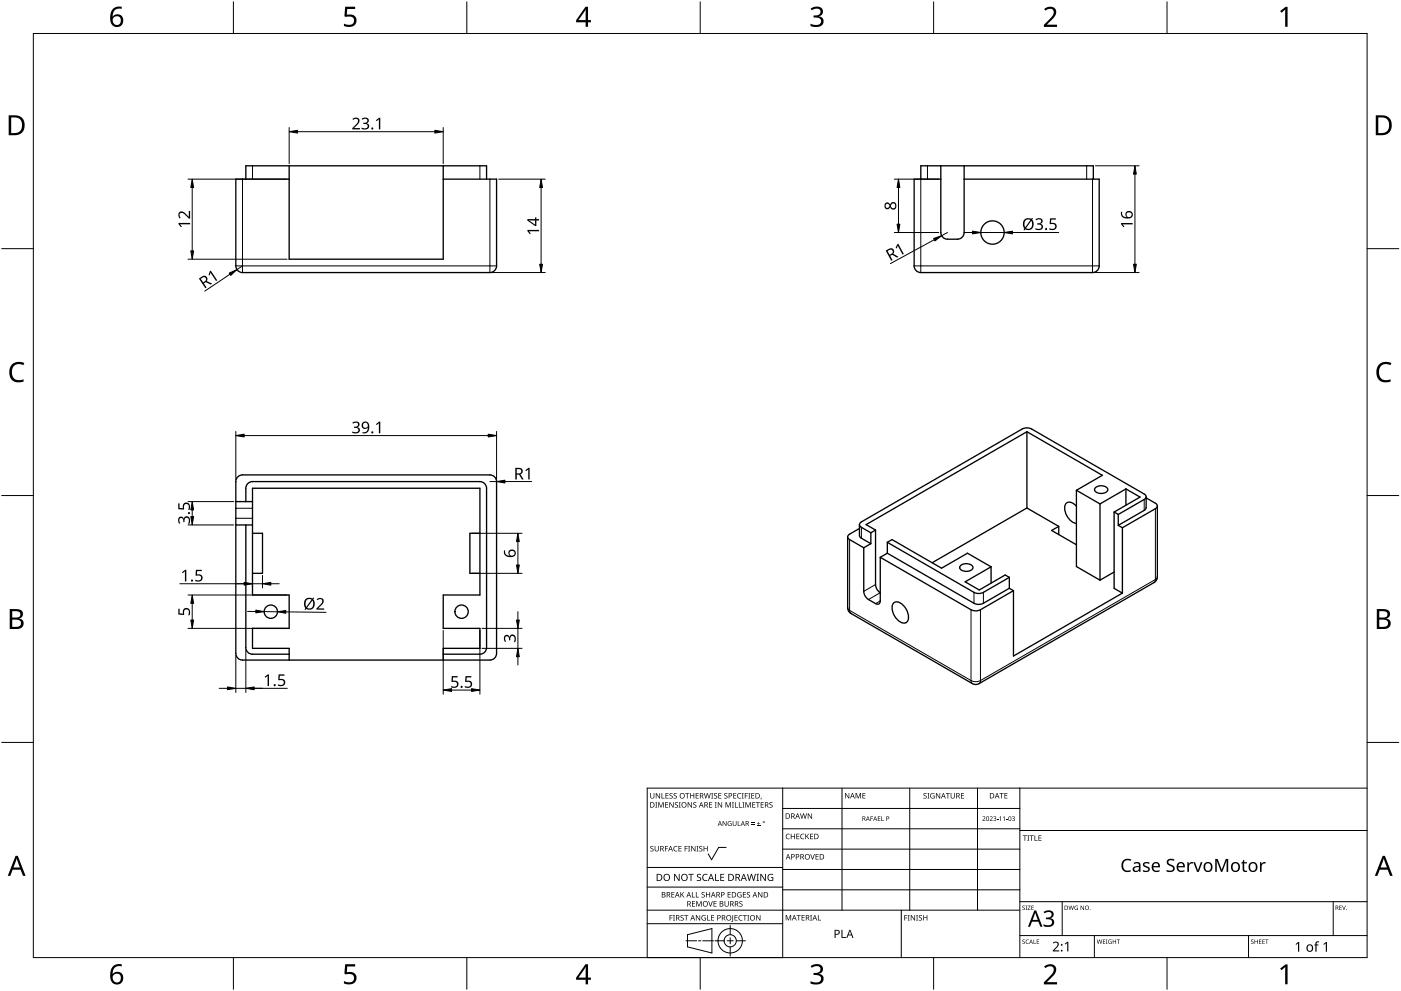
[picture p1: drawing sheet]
<svg xmlns="http://www.w3.org/2000/svg" width="420mm" height="297mm" viewBox="0 0 420 297" stroke-linecap="round" stroke-linejoin="round" font-family="sans-serif">
<g fill="none" stroke="#000" stroke-width=".4">
<path d="M73.7 53.7v-4h72.2v4M86.7 53.7h-16v26a2 2 0 0 0 2 2h74.2a2 2 0 0 0 2-2v-26h-16M86.7 49.7v28h46.2v-28M276.1 53.7v-4h51.8v4M282.1 49.7v20a2 2 0 0 0 2 2h3a2 2 0 0 0 2-2v-20M282.1 53.7h-8v26a2 2 0 0 0 2 2h51.5a2 2 0 0 0 2-2v-26h-40.5M308 129.4l-48.3 27.8 2.9 1.7M308 129.4l22.6 13.1-7.8 4.5M308 129.4v22.9M70.7 150.3h5M70.7 157.3h5M71.3 142.9l1.4-.6h74.2a2 2 0 0 1 2 2v51.5a2 2 0 0 1-2 2h-74.2a2 2 0 0 1-2-2v-51.5z"/>
<path d="M73.7 150.3v-4a2 2 0 0 1 2-2h68.2a2 2 0 0 1 2 2v47.8a2 2 0 0 1-2 2h-11M73.7 157.3v36.8a2 2 0 0 0 2 2h11M75.7 159.8h3v12h-3M143.9 159.8h-3v12h3M257.7 158.4l-2.9 1.7a.86 .86 0 0 0-.6 .8 .86 .86 0 0 0 .6 .8l4.2 2.5M257.7 157.2l.2 3.8 3.3 2M261.2 159.7v3.3M262.6 158.9v16.3a3.1 3.1 0 0 0 1.4 2.5M262.6 158.9l-1.4 .8M308 152.3l-28.5 16.4M308 152.3l9.5 5.5M317.5 157.8l-2.1 1.2 7.4 4.3"/>
<path d="M317.5 157.8v2.4M322.8 151.7l-.5-.5a1.67 1.67 0 0 0-2.1-.6 1.67 1.67 0 0 0-.9 2 4.9 4.9 0 0 0 3.5 4.3M322.8 147l7.1 4M322.8 147v22.8l7.1 4.1M328.6 146.1a2.43 2.43 0 0 1 3.6 .7 2.31 2.31 0 0 1-4 0zM329.9 151v22.9M334.1 153.5l1.3 .7M334.1 153.5v22.8l2.5 1.5M335.4 154.2l7.7-4.5a.86 .86 0 0 0 .6-.8 .86 .86 0 0 0-.6-.8l-33.7-19.5a3.1 3.1 0 0 0-2.8 0l-48.3 27.8a.86 .86 0 0 0-.6 .8 .86 .86 0 0 0 .6 .9l2.9 1.6M335.4 157.5l1.2 .7M335.4 154.2v3.3M336.6 158.2v19.6"/>
<path d="M337.7 146.6v4.8M337.7 146.6l-7.8 4.4M337.7 146.6l4.2 2.4-7.8 4.5M343.7 148.9v3.3l-.3 .6-8 4.7M343.7 149.2l2.8 1.6a.86 .86 0 0 1 .6 .9 .86 .86 0 0 1-.6 .8l-9.9 5.7M347.1 151.7v21.2l-.2 .8-.5 .7-52.8 30.5-.8 .3-1.2-.3-36.4-21-.6-.6-.4-1.2v-21.2M259 164.2v13a3.1 3.1 0 0 0 1.5 2.5l2.1 1.2a.86 .86 0 0 0 1 .1 .86 .86 0 0 0 .4-.9v-13.1M261.2 163l-2.2 1.2M264 167l27.2 15.8a3.1 3.1 0 0 0 2.8 0l9.9-5.8M266.1 165.8l26 15a3.1 3.1 0 0 0 2.8 0l7.8-4.5M266.1 162.6l26 15a3.1 3.1 0 0 0 2.8 0l7.8-4.5M266.1 162.6l1.4-.9 14.9 8.6 7.8-4.5 7 4.1"/>
<path d="M266.1 165.8l-2.1 1.2M266.1 162.6v3.2M288.2 169.4a2.43 2.43 0 0 1 3.6 .7 2.31 2.31 0 0 1-4 0zM297.2 169.9l-7.8 4.5 4.3 2.4 7.8-4.5 1.2 .8M297.2 169.9v4.9M302.7 176.3l1.2 .7M302.7 173.1v3.2M303.9 177v19.6l32.7-18.8M334.1 171.5l-4.2 2.4M86.7 197.8v-3.5h-11v-6h11v-10h-11v-32h68.2v32h-11v10h11v6h-11v3.5M267.9 180.9a1.95 1.95 0 0 1 2.9 .4 4.4 4.4 0 0 1 1.3 5 1.95 1.95 0 0 1-2.9-.5 4.4 4.4 0 0 1-1.3-4.9z"/>
<circle cx="297.6" cy="69.7" r="3.5"/>
<circle cx="81.2" cy="183.3" r="2"/>
<circle cx="138.4" cy="183.3" r="2"/>
</g>
<g fill="none" stroke="#000" stroke-width=".3">
<path d="M72.7 53.7v28M75.7 49.7v4M143.9 49.7v4M146.9 53.7v28M276.1 53.7v28M278.1 49.7v4M325.9 49.7v4M327.6 53.7v28M70.7 79.7h78.2M274.1 79.7h55.5M70.7 155.3h5M70.7 152.3h5"/>
<path d="M258.3 158.1v3.2M343.1 149.7v3.3M346.5 152.5v21.2M254.8 161.7v21.3M262.6 175.2l-3.6 2M264 177.7l-3.5 2M292.1 177.6v3.2M294.9 177.6v3.2M346.5 173.7l-.4 .9M346.5 173.7l-52.5 30.3M347.1 172.9l-.6 .8M254.2 182.1l.6 .9"/>
<path d="M254.8 183l.4 .9M254.8 183l36.4 21M264 180.1l-1.4 .8M291.2 182.8v21.2M294 182.8v21.2M291.2 204a3.1 3.1 0 0 0 2.8 0M291.2 204l.4 .9M294 204l-.4 .9"/>
</g>
<path d="M10 10h400v277h-400z" fill="none" stroke="#000" stroke-width=".3"/>
<g fill="none" stroke="#000" stroke-width=".3">
<path d="M70 .5v9.5M140 .5v9.5M210 .5v9.5M280 .5v9.5M350 .5v9.5M.5 74.5h9.5M410 74.5h9.5M.5 148.5h9.5M410 148.5h9.5M.5 222.5h9.5M410 222.5h9.5M70 287v9.5"/>
<path d="M140 287v9.5M210 287v9.5M280 287v9.5M350 287v9.5"/>
</g>
<g fill="#000">
<path d="M103.5 2h3v.7h-2.4l-.1 1.7a1.98 1.98 0 0 1 2.4 .4 1.98 1.98 0 0 1 .2 2.5 2.88 2.88 0 0 1-3.5 .5v-.7a1.93 1.93 0 0 0 3-.6 1.37 1.37 0 0 0-.5-1.4 1.37 1.37 0 0 0-1.4-.1l-.5 .1-.4-.3zM243.1 2.6a2.32 2.32 0 0 1 3.7 .5 1.47 1.47 0 0 1-1.2 1.8 1.59 1.59 0 0 1 1.4 1.8 1.59 1.59 0 0 1-1.8 1.4l-2.1-.3v-.7a2.12 2.12 0 0 0 3.1-.5 1.21 1.21 0 0 0-1.6-1.3h-.6v-.7a1.53 1.53 0 0 0 2.1-1.1 1.49 1.49 0 0 0-2.6-.4zM313.1 2.7a2.03 2.03 0 0 1 2.1-.8 2.03 2.03 0 0 1 1.6 1.7 3.9 3.9 0 0 1-1.6 2.5l-1.2 1.3h3v.7h-3.9v-.6l1.5-1.6a2.56 2.56 0 0 0 1.3-2.9 1.62 1.62 0 0 0-2.4 .2zM383.9 3.3l1.6-1.2h.6v5.9h-.7l.1-5.2-1.2 1zM3.5 109.3a3.3 3.3 0 0 1 3.8-.5l-.3 .7a2.26 2.26 0 0 0-2.6 0 2.26 2.26 0 0 0-.8 2.6 2.12 2.12 0 0 0 3.1 1.7l.4-.1v.7a2.98 2.98 0 0 1-3.4-.4 2.98 2.98 0 0 1-.8-3.3zM413.5 109.3a3.3 3.3 0 0 1 3.8-.5l-.3 .7a2.26 2.26 0 0 0-2.7 0 2.26 2.26 0 0 0-.7 2.6 2.12 2.12 0 0 0 3.1 1.7l.4-.1v.7a2.98 2.98 0 0 1-3.4-.4 2.98 2.98 0 0 1-.8-3.3zM103.5 289h3v.7h-2.4l-.1 1.7a1.98 1.98 0 0 1 2.4 .4 1.98 1.98 0 0 1 .2 2.5 2.88 2.88 0 0 1-3.5 .4v-.6a1.93 1.93 0 0 0 3-.7 1.37 1.37 0 0 0-.5-1.3 1.37 1.37 0 0 0-1.4-.1l-.5 .1-.4-.3zM243.1 289.6a2.32 2.32 0 0 1 3.7 .5 1.47 1.47 0 0 1-1.2 1.8 1.59 1.59 0 0 1 1.4 1.8 1.59 1.59 0 0 1-1.8 1.4l-2.1-.3v-.7a2.12 2.12 0 0 0 3.1-.5 1.21 1.21 0 0 0-1.6-1.4h-.6v-.6a1.53 1.53 0 0 0 2.1-1.1 1.49 1.49 0 0 0-2.6-.4zM313.1 289.7a2.03 2.03 0 0 1 2.1-.8 2.03 2.03 0 0 1 1.6 1.7 3.9 3.9 0 0 1-1.6 2.5l-1.2 1.3h3v.7h-3.9v-.7l1.5-1.5a2.56 2.56 0 0 0 1.3-2.9 1.62 1.62 0 0 0-2.4 .2zM383.9 290.3l1.6-1.2h.6v5.9h-.7l.1-5.2-1.2 1z"/>
<path d="M33.9 2.6a2.88 2.88 0 0 1 2.6-.6v.7a2.02 2.02 0 0 0-2.7 2.3 1.83 1.83 0 0 1 2.6-.3 1.83 1.83 0 0 1 .3 2.6 2.07 2.07 0 0 1-2.6 .6 2.07 2.07 0 0 1-1.1-2.4 4 4 0 0 1 .9-2.9zM33.7 6.2a1.3 1.3 0 0 0 2.6 0 1.3 1.3 0 0 0-2.6 0z"/>
<path d="M175.6 2h.8v4h.8v.7h-.8v1.3h-.8v-1.3h-2.8v-.6zM175.6 2.8l-2.1 3.2h2.1z"/>
<path d="M2.6 34.6h1.8a2.99 2.99 0 0 1 3 3 2.99 2.99 0 0 1-3.1 2.9h-1.7zM3.4 35.2v4.7h.8a2.35 2.35 0 0 0 2.4-2.1 2.35 2.35 0 0 0-2-2.6z"/>
<path d="M412.6 34.6h1.8a2.99 2.99 0 0 1 3 3 2.99 2.99 0 0 1-3.1 2.9h-1.7zM413.3 35.2v4.7h.9a2.35 2.35 0 0 0 2.4-2.1 2.35 2.35 0 0 0-2-2.6z"/>
<path d="M2.9 182.6h1.7a1.68 1.68 0 0 1 2.3 1.7 1.37 1.37 0 0 1-1.2 1.1 1.61 1.61 0 0 1 1.4 2 1.61 1.61 0 0 1-2.1 1.1h-2.1zM3.7 185.7v2.2h1.2a1.13 1.13 0 0 0 1.4-1.1 1.13 1.13 0 0 0-1.5-1.1zM3.7 183.2v1.9h1.1a1.02 1.02 0 0 0 1.3-1 1.02 1.02 0 0 0-1.4-.9z"/>
<path d="M412.9 182.6h1.7a1.68 1.68 0 0 1 2.3 1.7 1.37 1.37 0 0 1-1.2 1.1 1.61 1.61 0 0 1 1.3 2 1.61 1.61 0 0 1-2 1.1h-2.1zM413.7 185.7v2.2h1.2a1.13 1.13 0 0 0 1.4-1.1 1.13 1.13 0 0 0-1.5-1.1zM413.7 183.2v1.9h1.1a1.02 1.02 0 0 0 1.3-1 1.02 1.02 0 0 0-1.5-.9z"/>
<path d="M4.7 256.5h.6l2.4 6h-.8l-.7-1.8h-2.4l-.7 1.8h-.8zM5 257.3l-.9 2.7h1.8z"/>
<path d="M414.7 256.5h.6l2.4 6h-.8l-.7-1.8h-2.4l-.7 1.8h-.8zM415 257.3l-1 2.7h1.9z"/>
<path d="M33.9 289.6a2.88 2.88 0 0 1 2.6-.6v.7a2.02 2.02 0 0 0-2.7 2.3 1.83 1.83 0 0 1 2.6-.3 1.83 1.83 0 0 1 .3 2.6 2.07 2.07 0 0 1-2.6 .6 2.07 2.07 0 0 1-1.1-2.4 4 4 0 0 1 .9-2.9zM33.7 293.2a1.3 1.3 0 0 0 2.6 0 1.3 1.3 0 0 0-2.6 0z"/>
<path d="M175.6 289h.8v4h.8v.7h-.8v1.3h-.8v-1.3h-2.8v-.6zM175.6 289.8l-2.1 3.2h2.1z"/>
</g>
<g fill="none" stroke="#000" stroke-width=".3">
<path d="M234.7 236.2v50.8h-40.6v-50.8h215.9M252.5 236.2v36.6M272.8 236.2v36.6M293.2 236.2v36.6M305.9 236.2v50.8M217.8 254h-2.3l-2.1 3.7-1-1.8M234.7 242.3h71.2M234.7 248.4h71.2M234.7 254.5h71.2M305.9 248.9h104.1M194.1 276.9h40.6M194.1 272.8h111.8"/>
<path d="M194.1 265.9h40.6M194.1 260h40.6M219 277.4v2.8M234.7 260.6h71.2M234.7 266.7h71.2M270.3 272.8v14.2M305.9 270.3h104.1M318.6 270.3v10.1M399.8 270.3v10.1M205.7 282h3.2M206.2 280.2l7.3-1.9v7.3l-7.3-1.8zM209.5 282h.7"/>
<path d="M210.8 282h3.2M214.4 282h2.8M218.1 282h1.8M219 281.1v1.8M219 283.8v2.8M220.8 282h2.8M305.9 280.4h104.1M328.2 280.4v6.6M374.4 280.4v6.6"/>
<circle cx="219" cy="282" r="1.83"/>
<circle cx="219" cy="282" r="3.7"/>
</g>
<g fill="#000">
<path d="M195 237.7h.2v1.1a.42 .42 0 0 0 .4 .4 .42 .42 0 0 0 .4-.4v-1.1h.2v1.1a.62 .62 0 0 1-.6 .6 .62 .62 0 0 1-.6-.6zM196.7 237.7h.2l.9 1.4v-1.4h.2v1.6h-.3l-.8-1.3v1.3h-.2zM198.4 237.7h.2v1.5h.7v.1h-.9zM199.6 237.7h.9v.2h-.7v.5h.6v.2h-.6v.6h.7v.1h-.9zM200.8 237.9l.6-.2 .3 .1v.2a.38 .38 0 0 0-.5-.2 .38 .38 0 0 0-.2 .5 .38 .38 0 0 0 .5 .2 .53 .53 0 0 1 .1 .8 .53 .53 0 0 1-.8 0v-.2a.41 .41 0 0 0 .6 .1 .41 .41 0 0 0 .1-.5 .41 .41 0 0 0-.5-.2zM202.1 237.9l.5-.2 .4 .1-.1 .2a.38 .38 0 0 0-.5-.2 .38 .38 0 0 0-.2 .5 .38 .38 0 0 0 .5 .2 .53 .53 0 0 1 .2 .8 .53 .53 0 0 1-.8 0v-.2a.41 .41 0 0 0 .5 .1 .41 .41 0 0 0 .2-.5 .41 .41 0 0 0-.6-.2zM205.5 237.7h1.2v.2h-.5v1.4h-.2v-1.4h-.5zM207 237.7h.2v.7h.8v-.7h.2v1.6h-.2v-.7h-.8v.7h-.2zM208.6 237.7h.9v.2h-.7v.5h.7v.2h-.7v.6h.7v.1h-.9zM211.1 237.7h.2l.4 1.4 .3-1.4h.2l.4 1.4 .4-1.4h.2l-.5 1.6h-.2l-.4-1.3-.3 1.3h-.3zM213.3 237.7h.6l-.2 .2v1.3l.2 .1h-.6l.2-.1v-1.3zM214.2 237.9l.5-.2 .4 .1-.1 .2a.38 .38 0 0 0-.5-.2 .38 .38 0 0 0-.2 .5 .38 .38 0 0 0 .5 .2 .53 .53 0 0 1 .2 .8 .53 .53 0 0 1-.8 0v-.2a.41 .41 0 0 0 .5 .1 .41 .41 0 0 0 .2-.5 .41 .41 0 0 0-.6-.2z"/>
<path d="M215.4 237.7h.9v.2h-.7v.5h.7v.2h-.7v.6h.7v.1h-.9zM217.3 237.9l.5-.2 .4 .1-.1 .2a.38 .38 0 0 0-.5-.2 .38 .38 0 0 0-.2 .5 .38 .38 0 0 0 .5 .2 .53 .53 0 0 1 .2 .8 .53 .53 0 0 1-.8 0v-.2a.41 .41 0 0 0 .5 .1 .41 .41 0 0 0 .2-.5 .41 .41 0 0 0-.6-.2zM219.9 237.7h.9v.2h-.7v.5h.7v.2h-.7v.6h.7v.1h-.9zM221.3 237.9l.6-.2 .4 .1-.1 .2a.65 .65 0 0 0-.9 .6 .65 .65 0 0 0 .9 .5 .77 .77 0 0 1-1.1-.1 .77 .77 0 0 1 .2-1.1zM222.5 237.7h.5l-.1 .2v1.3l.1 .1h-.5l.2-.1v-1.3zM223.4 237.7h.9v.2h-.7v.6h.6v.2h-.6v.6h-.2zM224.4 237.7h.6l-.2 .2v1.3l.2 .1h-.6l.2-.1v-1.3zM225.3 237.7h.9v.2h-.7v.5h.7v.2h-.7v.6h.7v.1h-.9zM228.2 239.1h.2l-.3 .5zM253.4 237.7h.3l.8 1.3v-1.3h.2v1.6h-.2l-.9-1.3v1.3h-.2zM256.6 237.7h.3l.5 1.3 .5-1.3h.3v1.6h-.2v-1.4l-.7 1.4-.5-1.4v1.4h-.2zM258.6 237.7h1v.2h-.7v.5h.6v.2h-.6v.5h.7v.2h-1z"/>
<path d="M277 237.9l.6-.2 .3 .1-.1 .2a.38 .38 0 0 0-.5-.2 .38 .38 0 0 0-.1 .5 .38 .38 0 0 0 .5 .2 .53 .53 0 0 1 .1 .8 .53 .53 0 0 1-.8 0v-.2a.41 .41 0 0 0 .6 .1 .41 .41 0 0 0 .1-.5 .41 .41 0 0 0-.5-.2zM278.1 237.7h.6l-.2 .2v1.3l.2 .1h-.6l.2-.1v-1.3zM279.2 237.9l.7-.2 .4 .1-.1 .2a.67 .67 0 0 0-1 .5 .67 .67 0 0 0 .9 .6v-.4h-.4v-.2h.6v.8a.88 .88 0 0 1-1.2-.2 .88 .88 0 0 1 .1-1.2zM280.7 237.7h.2l.9 1.4v-1.4h.2v1.6h-.3l-.8-1.3v1.3h-.2zM283.7 237.7h1.2v.2h-.5v1.4h-.2v-1.4h-.5zM285.1 237.7h.2v1.1a.42 .42 0 0 0 .4 .4 .42 .42 0 0 0 .4-.4v-1.1h.2v1.1a.62 .62 0 0 1-.6 .6 .62 .62 0 0 1-.6-.6zM288.2 237.7h.9v.2h-.7v.5h.7v.2h-.7v.6h.7v.1h-.9zM299.8 237.7h1.2v.2h-.5v1.4h-.2v-1.4h-.5zM301.2 237.7h.9v.2h-.7v.5h.7v.2h-.7v.5h.7v.2h-.9zM195.1 253.7l.6-.2 .3 .1-.1 .2a.38 .38 0 0 0-.5-.1 .38 .38 0 0 0-.1 .5 .38 .38 0 0 0 .4 .2 .53 .53 0 0 1 .2 .7 .53 .53 0 0 1-.8 .1v-.2a.41 .41 0 0 0 .6 .1 .41 .41 0 0 0 .1-.6 .41 .41 0 0 0-.6-.2zM196.5 240.4h.6l-.2 .2v1.3l.2 .2h-.6l.2-.2v-1.3zM196.3 253.6h.2v1a.42 .42 0 0 0 .5 .4 .42 .42 0 0 0 .4-.4v-1h.2v1a.62 .62 0 0 1-.6 .6 .62 .62 0 0 1-.7-.6z"/>
<path d="M197.4 240.4h.3l.5 1.4 .5-1.4h.3v1.7h-.2v-1.5l-.7 1.5-.5-1.5v1.5h-.2zM199.4 253.6h.9v.1h-.7v.6h.7v.2h-.7v.7h-.2zM199.5 240.4h.9v.2h-.7v.5h.6v.2h-.6v.6h.7v.2h-.9zM200.7 240.4h.3l.8 1.4v-1.4h.2v1.7h-.2l-.9-1.4v1.4h-.2zM202.2 253.8l.5-.3 .5 .1-.1 .2a.65 .65 0 0 0-.9 .6 .65 .65 0 0 0 .9 .6 .77 .77 0 0 1-1.1-.1 .77 .77 0 0 1 .2-1.1zM202.5 240.6l.5-.2 .3 .1v.2a.38 .38 0 0 0-.5-.2 .38 .38 0 0 0-.2 .5 .38 .38 0 0 0 .5 .2 .53 .53 0 0 1 .1 .8 .53 .53 0 0 1-.8 0l.1-.1a.41 .41 0 0 0 .5 0 .41 .41 0 0 0 .1-.5 .41 .41 0 0 0-.5-.2zM203.6 240.4h.6l-.2 .2v1.3l.2 .2h-.6l.2-.2v-1.3zM203.5 253.6h.9v.1h-.7v.6h.6v.1h-.6v.6h.7v.2h-.9zM205.3 253.6h.9v.1h-.7v.6h.7v.2h-.7v.7h-.2zM206.4 253.6h.6l-.2 .1v1.3l.2 .2h-.6l.2-.2v-1.3zM206.2 240.4h.3l.8 1.4v-1.4h.2v1.7h-.2l-.9-1.4v1.4h-.2zM207.3 253.6h.2l.9 1.3v-1.3h.2v1.6h-.3l-.8-1.4v1.4h-.2z"/>
<path d="M208 240.6l.5-.2 .3 .1v.2a.38 .38 0 0 0-.5-.2 .38 .38 0 0 0-.2 .5 .38 .38 0 0 0 .5 .2 .53 .53 0 0 1 .2 .8 .53 .53 0 0 1-.9 0l.1-.1a.41 .41 0 0 0 .5 0 .41 .41 0 0 0 .1-.5 .41 .41 0 0 0-.5-.2zM208.9 253.6h.6l-.2 .1v1.3l.2 .2h-.6l.2-.2v-1.3zM209.8 253.7l.5-.2 .3 .1v.2a.38 .38 0 0 0-.5-.1 .38 .38 0 0 0-.2 .5 .38 .38 0 0 0 .5 .2 .53 .53 0 0 1 .2 .7 .53 .53 0 0 1-.9 .1l.1-.2a.41 .41 0 0 0 .5 .1 .41 .41 0 0 0 .1-.6 .41 .41 0 0 0-.5-.2zM211 253.6h.2v.7h.8v-.7h.2v1.6h-.2v-.8h-.8v.8h-.2zM212.7 240.4h.9v.2h-.7v.5h.6v.2h-.6v.6h.7v.2h-.9zM214.4 240.4h.6l-.2 .2v1.3l.2 .2h-.6l.2-.2v-1.3zM215.3 240.4h.2l.9 1.4v-1.4h.2v1.7h-.3l-.8-1.4v1.4h-.2zM216.7 246.1h.2l.8 1.2v-1.2h.2v1.5h-.2l-.8-1.2v1.2h-.2zM217.6 240.4h.3l.5 1.4 .5-1.4h.3v1.7h-.2v-1.5l-.7 1.5-.5-1.5v1.5h-.2zM218.4 246.3l.6-.2 .4 .1-.2 .1a.6 .6 0 0 0-.8 .5 .6 .6 0 0 0 .8 .6v-.4l-.3-.2h.5v.7a.8 .8 0 0 1-1-.2 .8 .8 0 0 1 0-1zM219.5 240.4h.6l-.2 .2v1.3l.2 .2h-.6l.2-.2v-1.3zM220.4 240.4h.2v1.5h.7v.2h-.9z"/>
<path d="M219.7 246.1h.2v.9a.38 .38 0 0 0 .4 .4 .38 .38 0 0 0 .4-.4v-.9h.2v.9a.56 .56 0 0 1-.6 .6 .56 .56 0 0 1-.6-.6zM221.3 246.1h.1v1.3h.7v.2h-.8zM221.6 240.4h.2v1.5h.7v.2h-.9zM222.7 240.4h.5l-.1 .2v1.3l.1 .2h-.5l.1-.2v-1.3zM223.6 240.4h.3l.5 1.4 .5-1.4h.3v1.7h-.2v-1.5l-.7 1.5-.6-1.5v1.5h-.1zM225.3 247l1 .1zM225.3 246.6l1 .1zM225.6 240.4h.9v.2h-.7v.5h.7v.2h-.7v.6h.7v.2h-.9zM227 247.4l1 .2zM226.7 240.4h1.2v.2h-.5v1.5h-.2v-1.5h-.5zM227.4 246.3l.2 .5h.4l-.4 .1v.4l-.2-.4h-.4l.4-.1zM228.1 240.4h.9v.2h-.7v.5h.7v.2h-.7v.6h.7v.2h-.9z"/>
<path d="M230.8 240.6l.6-.2 .3 .1-.1 .2a.38 .38 0 0 0-.5-.2 .38 .38 0 0 0-.1 .5 .38 .38 0 0 0 .4 .2 .53 .53 0 0 1 .2 .8 .53 .53 0 0 1-.8 0v-.1a.41 .41 0 0 0 .6 0 .41 .41 0 0 0 .1-.5 .41 .41 0 0 0-.6-.2zM235.8 250.1l.6-.2 .5 .1-.1 .2a.65 .65 0 0 0-1 .5 .65 .65 0 0 0 1 .6 .77 .77 0 0 1-1.1-.1 .77 .77 0 0 1 .1-1.1zM237.2 249.9h.2v.7h.8v-.7h.2v1.6h-.2v-.7h-.8v.7h-.2zM238.8 249.9h.9v.2h-.7v.5h.7v.2h-.7v.5h.7v.2h-.9zM240.2 250.1l.6-.2 .4 .1v.2a.65 .65 0 0 0-1 .5 .65 .65 0 0 0 1 .6 .77 .77 0 0 1-1.1-.1 .77 .77 0 0 1 .1-1.1zM240 243.8h.2l.3 1.4 .4-1.4h.2l.4 1.4 .3-1.4h.2l-.4 1.6h-.2l-.4-1.4-.4 1.4h-.2zM241.5 249.9h.2v.8l.7-.8h.3l-.7 .7 .7 .9h-.2l-.6-.7-.2 .7h-.2zM243 256h.2l.5 1.4 .4-1.4h.3l-.6 1.6h-.2zM242.3 243.8h.2l.9 1.3-.1-1.3h.2v1.6h-.2l-.9-1.3v1.3h-.1zM242.9 249.9h.9v.2h-.7v.5h.7v.2h-.7v.5h.7v.2h-.9zM244.6 256h.9v.2h-.7v.5h.6v.2h-.6v.5h.7v.2h-.9zM261.1 244.7h.7l-.6 .1v.5h.6l-.6 .2v.6h-.1z"/>
<path d="M263.3 244.7h.7l-.6 .1v.5h.6l-.6 .1v.5l.6 .2h-.7zM264.3 244.7h.2v1.2l.6 .2h-.8zM294.7 244.8a.49 .49 0 0 1 .8 .1 .49 .49 0 0 1-.4 .7l-.2 .3 .6 .2h-.9l.4-.5a.37 .37 0 0 0 .4-.6 .37 .37 0 0 0-.7-.1zM296.8 244.8a.49 .49 0 0 1 .8 .1 .49 .49 0 0 1-.3 .7l-.3 .3 .7 .2h-.9l.4-.5a.37 .37 0 0 0 .3-.6 .37 .37 0 0 0-.6-.1zM297.9 244.8a.42 .42 0 0 1 .7-.2 .42 .42 0 0 1-.1 .7 .44 .44 0 0 1 .2 .7 .44 .44 0 0 1-.7 0l-.1-.2a.35 .35 0 0 0 .5 .2 .35 .35 0 0 0 .1-.5l-.4-.2a.3 .3 0 0 0 .4-.1 .3 .3 0 0 0-.1-.4 .3 .3 0 0 0-.4 .1zM299 245.5l.4 .1zM299.7 245l.5-.3v1.4h-.2v-1.2zM300.8 245l.5-.3v1.4h-.2v-1.2zM301.8 245.5l.4 .1zM303.5 244.8a.42 .42 0 0 1 .7-.2 .42 .42 0 0 1-.1 .7 .44 .44 0 0 1 .2 .7 .44 .44 0 0 1-.7 0l-.1-.2a.35 .35 0 0 0 .5 .2 .35 .35 0 0 0 .1-.5l-.4-.2a.3 .3 0 0 0 .4-.1 .3 .3 0 0 0-.1-.4 .3 .3 0 0 0-.4 .1zM306.8 250.4h1.2v.2h-.5v1.4h-.2v-1.4h-.5zM308.1 250.4h.6l-.2 .2v1.3l.2 .1h-.6l.2-.1v-1.3z"/>
<path d="M308.8 250.4h1.2v.2h-.5v1.4h-.2v-1.4h-.5zM310.2 250.4h.3v1.4h.7v.2h-1zM311.4 250.4h.9v.2h-.7v.5h.7v.2h-.7v.5h.7v.2h-.9zM336.8 257.9a2.17 2.17 0 0 1 2.5-.3l-.2 .4a1.55 1.55 0 0 0-2 .3 1.55 1.55 0 0 0-.1 2 1.51 1.51 0 0 0 2.1 .5v.4a2.03 2.03 0 0 1-2.6-.6 2.03 2.03 0 0 1 .3-2.7zM356.1 258.4h.4l.1 .6 .5-.5 .7-.1-.1 .4-.6 .1-.4 .4-.1 2h-.5zM377.9 258.4h.4v.6l.6-.5 .7-.1-.1 .4-.6 .1-.4 .4-.1 2h-.5zM200.8 274.3h.9v.2h-.7v.5h.7v.2h-.7v.7h-.2zM201.4 267.4h.9v.2h-.7v.5h.6v.1h-.6v.6h.7v.2h-.9zM201.8 274.3h.6l-.2 .2v1.3l.2 .1h-.6l.2-.1v-1.3zM202.2 261.9h.3l1.1 1.8v-1.8h.2v2.1h-.3l-1.1-1.7v1.7h-.2zM204.1 274.4l.6-.1 .3 .1v.1a.38 .38 0 0 0-.5-.1 .38 .38 0 0 0-.2 .5 .38 .38 0 0 0 .5 .2 .53 .53 0 0 1 .1 .8 .53 .53 0 0 1-.8 0l.1-.2a.41 .41 0 0 0 .5 .1 .41 .41 0 0 0 .1-.6 .41 .41 0 0 0-.5-.1zM204.1 267.4h.2v.8l.7-.8h.2l-.6 .7 .7 .9h-.3l-.6-.8-.1 .8h-.2z"/>
<path d="M205.2 274.3h1.2v.2h-.5v1.4h-.2v-1.4h-.5zM206.4 261.9h1.6v.3h-.6v1.8h-.3v-1.8h-.7zM207.5 267.4h.2v1.4h.7v.2h-.9zM207.5 270.1h.9v.2h-.7v.5h.7v.2h-.7v.6h.7v.1h-.9zM208.7 267.4h.2v1.4h.7v.2h-.9zM208.8 270.1h.3l.5 1.3 .5-1.3h.3v1.6h-.2v-1.4l-.7 1.4-.5-1.4v1.4h-.2zM208.7 274.3h.2l.9 1.3v-1.3h.2v1.6h-.3l-.8-1.3v1.3h-.2zM209.1 262.1l.4-.2 .7 .1-.2 .2a.44 .44 0 0 0-.7 .2 .44 .44 0 0 0 .5 .5 .66 .66 0 0 1 .4 1 .66 .66 0 0 1-1 .1h-.2v-.3l.3 .1a.47 .47 0 0 0 .7-.3 .47 .47 0 0 0-.6-.5l-.4-.3zM210.6 274.5l.7-.2 .4 .1-.1 .1a.67 .67 0 0 0-1 .5 .67 .67 0 0 0 .9 .7v-.5h-.4v-.1h.6v.8a.88 .88 0 0 1-1.2-.2 .88 .88 0 0 1 .1-1.2zM210.5 267.5l.5-.1 .4 .1-.1 .1a.38 .38 0 0 0-.5-.1 .38 .38 0 0 0-.2 .5 .38 .38 0 0 0 .5 .2 .53 .53 0 0 1 .2 .8 .53 .53 0 0 1-.8 0v-.2a.41 .41 0 0 0 .5 .1 .41 .41 0 0 0 .1-.6 .41 .41 0 0 0-.5-.1zM210.9 262.2l.7-.3 .6 .1-.1 .3a.84 .84 0 0 0-1.2 .7 .84 .84 0 0 0 1.2 .8v.2a1.1 1.1 0 0 1-1.4-.4 1.1 1.1 0 0 1 .2-1.4zM212.1 274.3h.2v1.4h.7v.2h-.9z"/>
<path d="M212.4 270.1h.2l.5 1.4 .5-1.4h.2l-.6 1.6h-.2zM211.7 267.4h.2v.7h.9v-.7h.2v1.6h-.2v-.8h-.9v.8h-.2zM213.3 274.3h.9v.2h-.7v.5h.6v.2h-.6v.5h.7v.2h-.9zM214.5 261.9h.2v1.9h1v.2h-1.2zM214 270.1h.9v.2h-.7v.5h.7v.2h-.7v.6h.7v.1h-.9zM216 261.9h1.2v.3h-.9v.6h.8v.3h-.8v.7h.9v.2h-1.2zM217.3 270.1h.2v1.1a.42 .42 0 0 0 .4 .4 .42 .42 0 0 0 .4-.4v-1.1h.2v1.1a.62 .62 0 0 1-.6 .6 .62 .62 0 0 1-.6-.6zM218.2 267.4h.9v.2h-.7v.5h.7v.1h-.7v.6h.7v.2h-.9zM219.6 274.3h.3l-.1 1.7-.5 .3v-.2l.3-.1zM220.3 274.3h.9v.2h-.7v.5h.6v.2h-.6v.5h.7v.2h-.9zM221.3 267.6l.7-.2 .4 .1-.1 .1a.67 .67 0 0 0-1 .5 .67 .67 0 0 0 .9 .7v-.5h-.4v-.2h.6v.8a.88 .88 0 0 1-1.2-.1 .88 .88 0 0 1 .1-1.2zM221.7 274.5l.5-.2 .5 .1-.1 .1a.65 .65 0 0 0-.9 .6 .65 .65 0 0 0 .9 .6 .77 .77 0 0 1-1.1-.1 .77 .77 0 0 1 .2-1.1z"/>
<path d="M221.8 270.3l.5-.2 .4 .1-.1 .2a.38 .38 0 0 0-.5-.2 .38 .38 0 0 0-.2 .5 .38 .38 0 0 0 .5 .2 .53 .53 0 0 1 .2 .8 .53 .53 0 0 1-.8 0v-.2a.41 .41 0 0 0 .5 .1 .41 .41 0 0 0 .2-.5 .41 .41 0 0 0-.6-.2zM222.8 274.3h1.2v.2h-.5v1.4h-.2v-1.4h-.5zM222.8 267.4h.9v.2h-.7v.5h.7v.1h-.7v.6h.7v.2h-.9zM224.1 274.3h.6l-.2 .2v1.3l.2 .1h-.6l.2-.1v-1.3zM224 267.5l.6-.1 .3 .1v.1a.38 .38 0 0 0-.5-.1 .38 .38 0 0 0-.2 .5 .38 .38 0 0 0 .5 .2 .53 .53 0 0 1 .1 .8 .53 .53 0 0 1-.8 0l.1-.2a.41 .41 0 0 0 .5 .1 .41 .41 0 0 0 .1-.6 .41 .41 0 0 0-.5-.1zM224 261.9h.3l.4 1.8 .5-1.8h.3l.5 1.8 .4-1.8h.3l-.6 2.1h-.2l-.5-1.8-.5 1.8h-.3zM226.9 261.9h.7l-.2 .3v1.6l.2 .2h-.7l.2-.2v-1.6zM226.8 274.3h.2l.9 1.3v-1.3h.2v1.6h-.3l-.8-1.3v1.3h-.2zM227.3 267.4h.3l.8 1.3v-1.3h.2v1.6h-.2l-.9-1.3v1.3h-.2zM228 261.9h.3l1.2 1.8-.1-1.8h.3v2.1h-.3l-1.1-1.7v1.7h-.3zM230.5 262.2l.9-.3 .5 .1-.1 .3a.87 .87 0 0 0-1.4 .6 .87 .87 0 0 0 1.2 .9v-.6h-.4v-.3h.7v1.1a1.15 1.15 0 0 1-1.5-.3 1.15 1.15 0 0 1 .1-1.5zM235.6 274.3h.3l.5 1.3 .6-1.3h.3v1.6h-.2v-1.4l-.7 1.4-.6-1.4v1.4h-.2z"/>
<path d="M238.9 274.3h1.3v.2h-.5v1.4h-.2v-1.4h-.6zM240.4 274.3h.9v.2h-.7v.5h.7v.1h-.7v.6h.7v.2h-.9zM242.9 274.3h.6l-.2 .1v1.3l.2 .2h-.6l.2-.2v-1.3zM245.3 274.3h.2v1.4h.7v.2h-.9zM271.2 274.3h.9v.2h-.7v.5h.7v.2h-.7v.7h-.2zM272.2 274.3h.6l-.2 .2v1.3l.2 .1h-.6l.2-.1v-1.3zM273.1 274.3h.3l.8 1.3v-1.3h.2v1.6h-.2l-.9-1.3v1.3h-.2zM274.7 274.3h.6l-.2 .2v1.3l.2 .1h-.6l.2-.1v-1.3zM275.6 274.4l.6-.1 .3 .1v.1a.38 .38 0 0 0-.5-.1 .38 .38 0 0 0-.2 .5 .38 .38 0 0 0 .5 .2 .53 .53 0 0 1 .1 .8 .53 .53 0 0 1-.8 0v-.2a.41 .41 0 0 0 .6 .1 .41 .41 0 0 0 .1-.6 .41 .41 0 0 0-.5-.1zM276.9 274.3h.2v.7h.8v-.7h.2v1.6h-.2v-.7h-.8v.7h-.2zM306.7 271.6l.4-.2 .2 .2a.32 .32 0 0 0-.4 0 .32 .32 0 0 0-.1 .4 .32 .32 0 0 0 .4 .1 .41 .41 0 0 1 0 .7 .41 .41 0 0 1-.6-.2 .31 .31 0 0 0 .4 .1 .31 .31 0 0 0 .1-.5l-.5-.2zM307.6 271.5h.4l-.1 .1 .1 1.2h-.4l.1-.2z"/>
<path d="M308.2 271.5h.8l-.6 1.1 .7 .2h-.9l.6-1.2zM309.3 271.5h.7l-.5 .1v.4h.5l-.5 .1v.5l.5 .2h-.7zM313 273.4a1.69 1.69 0 0 1 1.8-.6 1.69 1.69 0 0 1 1.2 1.5l-.4 .7-.6 .2a1.31 1.31 0 0 1 1.2 1.5 1.31 1.31 0 0 1-1.5 1.1l-1.8-.2v-.6a1.73 1.73 0 0 0 2.6-.4 .99 .99 0 0 0-1.3-1.1h-.5v-.5a1.13 1.13 0 0 0 1.2-.1 1.13 1.13 0 0 0 .4-1.1 1.42 1.42 0 0 0-2 0zM320.4 271.5h.2l.3 1.1 .3-1.1h.1l.3 1.1 .3-1.1h.2l-.4 1.3h-.1l-.3-1.2-.4 1.2h-.1zM322.4 271.6l.9-.1-.3 .1a.53 .53 0 0 0-.6 .6 .53 .53 0 0 0 .7 .4v-.4l-.3-.1h.5v.6a.71 .71 0 0 1-.9-.1 .71 .71 0 0 1 0-1zM324.1 271.5l.9 1-.1-1h.2v1.3l-.9-1.1-.1 1.1zM342.9 258.7l.7-.3 1.2 .2-.2 .3-.6-.1a.47 .47 0 0 0-.8 .2 .47 .47 0 0 0 .5 .6 .97 .97 0 0 1 1.1 1.1 .97 .97 0 0 1-1.4 .7l-.6-.2v-.4l.7 .2a.56 .56 0 0 0 .9-.3 .56 .56 0 0 0-.7-.7l-.2-.1a.78 .78 0 0 1-.6-1.2zM350.1 257.8a1.84 1.84 0 0 1 2.1-.2l-.1 .4-.5-.1a.74 .74 0 0 0-1.2 .4 .74 .74 0 0 0 .8 .9 1.17 1.17 0 0 1 1.1 1.5 1.17 1.17 0 0 1-1.7 .7l-.8-.2v-.5l.6 .2a.84 .84 0 0 0 1 .1 .84 .84 0 0 0 .3-1l-.6-.4a1.18 1.18 0 0 1-1-1.8zM357.9 258.4h.5l.8 2.5 .9-2.5h.5l-1.1 2.9h-.5zM364.5 257.5h.7l1.2 3.1 1.2-3.1h.7v3.8h-.4v-3.4l-1.3 3.4h-.4l-1.3-3.4v3.4h-.4zM372.9 257.8h.2v.6h.9v.4h-.9l.1 1.9 .2 .3 .6-.1-.1 .4a.85 .85 0 0 1-1.2-.8v-1.7h-.5v-.2l.5-.2zM401.7 271.4h.7l-.6 .2v.4h.6l-.6 .1v.5l.6 .1h-.7z"/>
<path d="M402.5 271.4h.2l.4 1.2 .3-1.2h.2l-.5 1.3zM252.3 278.7h.4v2.2h1v.2h-1.4zM306.7 281.7l.4-.1 .2 .2a.32 .32 0 0 0-.4-.1 .32 .32 0 0 0-.1 .5 .32 .32 0 0 0 .4 .1 .41 .41 0 0 1 0 .6 .41 .41 0 0 1-.6-.2 .31 .31 0 0 0 .4 .2 .31 .31 0 0 0 .1-.5l-.5-.3zM307.8 281.8l.4-.2 .4 .1-.1 .1a.52 .52 0 0 0-.7 .5 .52 .52 0 0 0 .7 .4 .61 .61 0 0 1-.9 0 .61 .61 0 0 1 .2-.9zM310 281.6h.1v1.2l.6 .1h-.7zM310.9 281.6h.7l-.5 .2v.4h.5l-.5 .1v.5l.5 .1h-.7zM315.8 282.6a1.01 1.01 0 0 1 1.6-.1 1.01 1.01 0 0 1-.5 1.6l-.7 .8h1.4v.3h-1.9v-.3l1.1-1.1a.69 .69 0 0 0 .3-1.1 .69 .69 0 0 0-1.2 .1zM319.3 282.9l1.1-.6v2.9h-.3v-2.6l-.6 .5zM328.9 281.6h.2l.3 1.1 .3-1.1h.1l.3 1.1 .3-1.1h.2l-.4 1.3h-.1l-.4-1.1-.3 1.1h-.1zM330.8 281.6h.7l-.6 .2v.4h.6l-.6 .1v.5l.6 .1h-.7zM331.7 281.6h.4l-.1 .1 .1 1.2h-.4l.1-.1zM332.5 281.8l.9-.1-.2 .1a.53 .53 0 0 0-.7 .5 .53 .53 0 0 0 .7 .5v-.4l-.2-.2h.4v.7a.71 .71 0 0 1-.9-.2 .71 .71 0 0 1 0-.9z"/>
<path d="M333.7 281.6h.2v.6h.6v-.6h.2v1.3h-.2v-.6h-.6v.6h-.2zM334.9 281.6h1l-.4 .2v1.1h-.2v-1.1zM375.2 281.7l.5-.1 .2 .2a.32 .32 0 0 0-.4-.1 .32 .32 0 0 0-.1 .5 .32 .32 0 0 0 .4 .1 .41 .41 0 0 1 0 .6 .41 .41 0 0 1-.6-.2 .31 .31 0 0 0 .4 .2 .31 .31 0 0 0 .1-.5l-.5-.3zM376.2 281.6h.2v.6h.7v-.6h.1v1.3h-.1v-.6h-.7v.6h-.2zM377.6 281.6h.7l-.6 .2v.4h.6l-.6 .1v.5l.6 .1h-.7zM378.6 281.6h.7l-.5 .2v.4h.5l-.5 .1v.5l.5 .1h-.7zM379.4 281.6h1l-.4 .2v1.1h-.2v-1.1zM388.5 283l1.1-.6v2.9h-.3v-2.6l-.6 .5zM394.7 282.3l.9-.1-.1 .3h-.5l-.1 .2-.1 .4h.6v.3h-.6v1.9h-.3v-1.9h-.4l.4-.3zM396.9 283l1.1-.6v2.9h-.4v-2.6l-.5 .5z"/>
<path d="M203.7 238.5a.81 .81 0 0 1 1.6 0 .81 .81 0 0 1-1.6 0zM204.1 238.5a.6 .6 0 0 0 1.2 0 .6 .6 0 0 0-1.2 0z"/>
<path d="M209.9 237.7h.4a.47 .47 0 0 1 .6 .3 .47 .47 0 0 1-.3 .6l.5 .7h-.3l-.4-.6h-.3v.6h-.2zM210.1 237.9v.6h.2a.31 .31 0 0 0 .4-.3 .31 .31 0 0 0-.4-.3z"/>
<path d="M218.5 237.7h.5a.54 .54 0 0 1 .6 .7 .54 .54 0 0 1-.9 .3v.6h-.2zM218.7 237.9v.6a.39 .39 0 0 0 .7-.3 .39 .39 0 0 0-.7-.3z"/>
<path d="M226.6 237.7h.5a.81 .81 0 0 1 .8 .9 .81 .81 0 0 1-.9 .7h-.4zM226.8 237.9v1.3h.2a.64 .64 0 0 0 .7-.6 .64 .64 0 0 0-.7-.7z"/>
<path d="M255.6 237.7h.1l.7 1.6h-.2l-.2-.5h-.7l-.2 .5h-.2zM255.6 237.9l-.2 .7h.5z"/>
<path d="M282.8 237.7h.2l.6 1.6h-.2l-.2-.5h-.6l-.2 .5h-.2zM282.9 237.9l-.2 .8h.5z"/>
<path d="M286.8 237.7h.4a.47 .47 0 0 1 .6 .3 .47 .47 0 0 1-.3 .6l.4 .7h-.2l-.4-.6h-.3v.6h-.2zM287 237.9v.6h.2a.31 .31 0 0 0 .4-.3 .31 .31 0 0 0-.4-.3z"/>
<path d="M296.9 237.7h.5a.81 .81 0 0 1 .8 .8 .81 .81 0 0 1-.9 .8h-.4zM297.1 237.9v1.2h.2a.64 .64 0 0 0 .7-.6 .64 .64 0 0 0-.7-.6z"/>
<path d="M298.9 237.7h.2l.7 1.6h-.3l-.2-.5h-.6l-.2 .5h-.2zM299 237.9l-.2 .7h.5z"/>
<path d="M195 240.4h.5a.81 .81 0 0 1 .8 .9 .81 .81 0 0 1-.9 .8h-.4zM195.2 240.6v1.3h.2a.64 .64 0 0 0 .7-.6 .64 .64 0 0 0-.6-.7z"/>
<path d="M198 253.6h.5a.47 .47 0 0 1 .5 .3 .47 .47 0 0 1-.3 .6l.5 .7h-.3l-.4-.7h-.3v.7h-.2zM198.2 253.7v.6h.3a.31 .31 0 0 0 .3-.3 .31 .31 0 0 0-.4-.3z"/>
<path d="M201 253.6h.2l.6 1.6h-.2l-.2-.5h-.6l-.2 .5h-.2zM201.1 253.8l-.3 .7h.6z"/>
<path d="M204.3 241.3a.81 .81 0 0 1 1.6 0 .81 .81 0 0 1-1.6 0zM204.6 241.3a.6 .6 0 0 0 1.2 0 .6 .6 0 0 0-1.2 0z"/>
<path d="M210.2 240.4h.2l.6 1.7h-.2l-.2-.5h-.6l-.2 .5h-.2zM210.3 240.7l-.3 .7h.6z"/>
<path d="M211.2 240.4h.5a.47 .47 0 0 1 .6 .4 .47 .47 0 0 1-.3 .5l.4 .8h-.2l-.4-.7h-.4v.7h-.2zM211.4 240.6v.6h.3a.31 .31 0 0 0 .4-.3 .31 .31 0 0 0-.4-.3z"/>
<path d="M215.8 246.1l.7 1.5-.3-.5h-.6l-.4 .5zM215.9 246.3l-.3 .6h.5z"/>
<path d="M222.7 246.1l.7 1.5-.3-.5h-.6l-.4 .5zM222.8 246.3l-.3 .6h.5z"/>
<path d="M223.6 246.1h.4a.42 .42 0 0 1 .5 .3 .42 .42 0 0 1-.2 .5l.4 .7h-.2l-.4-.6h-.3v.6h-.2zM223.8 246.3v.5h.2a.28 .28 0 0 0 .4-.3 .28 .28 0 0 0-.4-.2z"/>
<path d="M228.7 246.4a.35 .35 0 0 1 .7 0 .35 .35 0 0 1-.7 0zM228.9 246.4a.2 .2 0 0 0 .4 0 .2 .2 0 0 0-.4 0z"/>
<path d="M229.4 240.4h.4a.47 .47 0 0 1 .6 .4 .47 .47 0 0 1-.3 .5l.5 .8h-.3l-.4-.7h-.3v.7h-.2zM229.6 240.6v.6h.2a.31 .31 0 0 0 .4-.3 .31 .31 0 0 0-.4-.3z"/>
<path d="M236.3 256h.1l.7 1.6h-.2l-.2-.5h-.7l-.2 .5h-.2zM236.3 256.2l-.2 .7h.5z"/>
<path d="M235.6 243.8h.5a.81 .81 0 0 1 .8 .8 .81 .81 0 0 1-.8 .8h-.5zM235.8 244v1.2h.3a.64 .64 0 0 0 .6-.6 .64 .64 0 0 0-.6-.6z"/>
<path d="M237.3 243.8h.4a.47 .47 0 0 1 .6 .3 .47 .47 0 0 1-.3 .6l.4 .7h-.2l-.4-.7h-.3v.7h-.2zM237.5 244v.6h.2a.31 .31 0 0 0 .4-.3 .31 .31 0 0 0-.4-.3z"/>
<path d="M237.3 256h.4a.54 .54 0 0 1 .6 .7 .54 .54 0 0 1-.8 .3v.6h-.2zM237.5 256.2v.6a.39 .39 0 0 0 .6-.3 .39 .39 0 0 0-.6-.3z"/>
<path d="M238.7 256h.4a.54 .54 0 0 1 .6 .7 .54 .54 0 0 1-.8 .3v.6h-.2zM238.9 256.2v.6a.39 .39 0 0 0 .6-.3 .39 .39 0 0 0-.6-.3z"/>
<path d="M239.1 243.8h.2l.6 1.6h-.2l-.2-.5h-.6l-.2 .5h-.2zM239.2 244l-.3 .7h.6z"/>
<path d="M240 256h.5a.47 .47 0 0 1 .6 .3 .47 .47 0 0 1-.3 .6l.4 .7h-.2l-.4-.6h-.4v.6h-.2zM240.2 256.2v.6h.3a.31 .31 0 0 0 .4-.3 .31 .31 0 0 0-.4-.3z"/>
<path d="M241.2 256.8a.85 .85 0 0 1 1.7 0 .85 .85 0 0 1-1.7 0zM241.6 256.8a.6 .6 0 0 0 1.2 0 .6 .6 0 0 0-1.2 0z"/>
<path d="M244.2 249.9h.5a.81 .81 0 0 1 .8 .8 .81 .81 0 0 1-.9 .8h-.4zM244.4 250.1v1.3h.2a.64 .64 0 0 0 .7-.7 .64 .64 0 0 0-.6-.6z"/>
<path d="M245.8 256h.5a.81 .81 0 0 1 .8 .8 .81 .81 0 0 1-.8 .8h-.5zM246 256.2v1.3h.3a.64 .64 0 0 0 .6-.7 .64 .64 0 0 0-.6-.6z"/>
<path d="M258.7 244.7h.3a.39 .39 0 0 1 .5 .3 .39 .39 0 0 1-.2 .4l.3 .7-.5-.6h-.3v.6h-.1zM258.8 244.8v.6h.2a.26 .26 0 0 0 .4-.3 .26 .26 0 0 0-.4-.3z"/>
<path d="M260.2 244.7l.7 1.4-.4-.5h-.5l-.3 .5zM260.3 244.9l-.3 .6h.5z"/>
<path d="M262.4 244.7l.7 1.4-.4-.5h-.5l-.3 .5zM262.5 244.9l-.2 .6h.4z"/>
<path d="M265.8 244.7h.4a.45 .45 0 0 1 .5 .5 .45 .45 0 0 1-.7 .3v.6h-.2zM266 244.8v.6a.33 .33 0 0 0 .5-.3 .33 .33 0 0 0-.5-.3z"/>
<path d="M295.9 244.8l.4-.1 .3 .3v.7l-.3 .4-.3-.1-.2-.3zM296 244.9l-.1 .1a.49 .49 0 0 0-.1 .6 .49 .49 0 0 0 .6 .3 .53 .53 0 0 0 .2-.7 .53 .53 0 0 0-.6-.3z"/>
<path d="M302.6 244.8l.4-.1 .3 .3v.7l-.3 .4-.3-.1-.3-.3zM302.7 244.9l-.1 .1a.49 .49 0 0 0-.1 .6 .49 .49 0 0 0 .5 .3 .53 .53 0 0 0 .2-.7 .53 .53 0 0 0-.5-.3z"/>
<path d="M361.3 258.8a1.44 1.44 0 0 1 2.1 .1 1.44 1.44 0 0 1-.2 2.1 1.44 1.44 0 0 1-2.1-.3 1.96 1.96 0 0 1 .2-1.9zM361.8 258.9a1.13 1.13 0 0 0-.4 1.4 1.13 1.13 0 0 0 1.3 .6 1.1 1.1 0 0 0 .4-1.4 1.1 1.1 0 0 0-1.3-.6z"/>
<path d="M369.5 258.8a1.44 1.44 0 0 1 2.1 .1 1.44 1.44 0 0 1-.2 2.1 1.44 1.44 0 0 1-2.1-.3 1.96 1.96 0 0 1 .2-1.9zM370 258.9a1.13 1.13 0 0 0-.3 1.4 1.13 1.13 0 0 0 1.2 .6 1.1 1.1 0 0 0 .5-1.4 1.1 1.1 0 0 0-1.4-.6z"/>
<path d="M374.8 258.8a1.44 1.44 0 0 1 2.1 .1 1.44 1.44 0 0 1-.3 2.1 1.44 1.44 0 0 1-2-.3 1.95 1.95 0 0 1 .2-1.9zM375.2 258.9a1.13 1.13 0 0 0-.3 1.4 1.13 1.13 0 0 0 1.2 .6 1.1 1.1 0 0 0 .5-1.4 1.1 1.1 0 0 0-1.4-.6z"/>
<path d="M198.5 267.4h.4a.42 .42 0 0 1 .6 .2 .42 .42 0 0 1-.3 .6 .44 .44 0 0 1 .4 .5 .44 .44 0 0 1-.6 .3h-.5zM198.7 268.2v.6h.3a.31 .31 0 0 0 .4-.3 .31 .31 0 0 0-.4-.3zM198.7 267.6v.5h.3a.28 .28 0 0 0 .3-.3 .28 .28 0 0 0-.4-.2z"/>
<path d="M196.9 261.9h.7a1.05 1.05 0 0 1 1 1.1 1.05 1.05 0 0 1-1.1 1h-.6zM197.2 262.2v1.6h.3a.83 .83 0 0 0 .8-.8 .83 .83 0 0 0-.8-.8z"/>
<path d="M199.9 267.4h.5a.47 .47 0 0 1 .6 .3 .47 .47 0 0 1-.3 .6l.4 .7h-.2l-.4-.7h-.3v.7h-.3zM200.2 267.6v.6h.2a.31 .31 0 0 0 .4-.3 .31 .31 0 0 0-.4-.3z"/>
<path d="M199.2 262.2a1.02 1.02 0 0 1 1.5 .1 1.02 1.02 0 0 1-.2 1.5 1.02 1.02 0 0 1-1.5-.5zM199.5 262.3a.83 .83 0 0 0-.2 1.2 .83 .83 0 0 0 1.1 .2l.1-.2a.81 .81 0 0 0 0-1.1 .81 .81 0 0 0-1-.1z"/>
<path d="M202.7 274.3h.5a.47 .47 0 0 1 .6 .3 .47 .47 0 0 1-.3 .6l.4 .7h-.2l-.4-.7h-.4v.7h-.2zM202.9 274.5v.6h.3a.31 .31 0 0 0 .4-.3 .31 .31 0 0 0-.4-.3z"/>
<path d="M203 267.4h.2l.6 1.6h-.2l-.2-.5h-.6l-.2 .5h-.2zM203.1 267.6l-.2 .7h.5z"/>
<path d="M204.5 262.2a1.02 1.02 0 0 1 1.6 .1 1.02 1.02 0 0 1-.3 1.5 1.02 1.02 0 0 1-1.5-.5zM204.8 262.3a.83 .83 0 0 0-.2 1.2 .83 .83 0 0 0 1.1 .2l.2-.2a.81 .81 0 0 0-.1-1.1 .81 .81 0 0 0-1-.1z"/>
<path d="M206.1 270.1h.5a.47 .47 0 0 1 .5 .3 .47 .47 0 0 1-.3 .6l.5 .7h-.3l-.3-.6h-.4v.6h-.2zM206.3 270.3v.6h.3a.31 .31 0 0 0 .4-.3 .31 .31 0 0 0-.4-.3z"/>
<path d="M206.5 267.4h.2l.6 1.6h-.2l-.2-.5h-.7l-.2 .5h-.2zM206.6 267.6l-.3 .7h.5z"/>
<path d="M207.7 274.3h.1l.7 1.6h-.2l-.2-.5h-.7l-.2 .5h-.2zM207.7 274.5l-.2 .7h.5z"/>
<path d="M210.7 270.9a.81 .81 0 0 1 1.6 0 .81 .81 0 0 1-1.6 0zM211 270.9a.6 .6 0 0 0 1.2 0 .6 .6 0 0 0-1.2 0z"/>
<path d="M213.1 261.9h.3l.8 2.1h-.3l-.3-.6h-.8l-.2 .6h-.3zM213.2 262.2l-.3 1h.7z"/>
<path d="M213.8 267.4h.2l.6 1.6h-.2l-.2-.5h-.6l-.2 .5h-.2zM213.9 267.6l-.3 .7h.6z"/>
<path d="M214.9 267.4h.4a.47 .47 0 0 1 .6 .3 .47 .47 0 0 1-.3 .6l.4 .7h-.2l-.4-.7h-.3v.7h-.2zM215.1 267.6v.6h.2a.31 .31 0 0 0 .4-.3 .31 .31 0 0 0-.4-.3z"/>
<path d="M215.8 270.1h.5a.42 .42 0 0 1 .6 .2 .42 .42 0 0 1-.3 .6 .44 .44 0 0 1 .4 .5 .44 .44 0 0 1-.6 .3h-.6zM216 271v.6h.4a.31 .31 0 0 0 .4-.3 .31 .31 0 0 0-.4-.3zM216 270.3v.5h.3a.28 .28 0 0 0 .4-.3 .28 .28 0 0 0-.4-.2z"/>
<path d="M215.1 274.3h.4a.54 .54 0 0 1 .6 .7 .54 .54 0 0 1-.8 .3v.6h-.2zM215.3 274.5v.6a.39 .39 0 0 0 .6-.3 .39 .39 0 0 0-.6-.3z"/>
<path d="M216.5 274.3h.4a.47 .47 0 0 1 .6 .3 .47 .47 0 0 1-.3 .6l.4 .7h-.2l-.4-.7h-.3v.7h-.2zM216.7 274.5v.6h.2a.31 .31 0 0 0 .4-.3 .31 .31 0 0 0-.4-.3z"/>
<path d="M216.3 267.4h.4a.54 .54 0 0 1 .6 .6 .54 .54 0 0 1-.8 .4v.6h-.2zM216.5 267.6v.6a.39 .39 0 0 0 .6-.3 .39 .39 0 0 0-.6-.3z"/>
<path d="M219 270.1h.4a.47 .47 0 0 1 .6 .3 .47 .47 0 0 1-.3 .6l.4 .7h-.2l-.4-.6h-.3v.6h-.2zM219.2 270.3v.6h.2a.31 .31 0 0 0 .4-.3 .31 .31 0 0 0-.4-.3z"/>
<path d="M217.7 275.1a.81 .81 0 0 1 1.6 0 .81 .81 0 0 1-1.6 0zM218 275.1a.6 .6 0 0 0 1.2 0 .6 .6 0 0 0-1.2 0z"/>
<path d="M218.4 261.9h.7a1.05 1.05 0 0 1 1 1.1 1.05 1.05 0 0 1-1.1 1h-.6zM218.7 262.2v1.6h.3a.83 .83 0 0 0 .8-.8 .83 .83 0 0 0-.8-.8z"/>
<path d="M220.4 270.1h.4a.47 .47 0 0 1 .6 .3 .47 .47 0 0 1-.3 .6l.4 .7h-.2l-.4-.6h-.3v.6h-.2zM220.6 270.3v.6h.2a.31 .31 0 0 0 .4-.3 .31 .31 0 0 0-.4-.3z"/>
<path d="M219.5 267.4h.5a.81 .81 0 0 1 .8 .8 .81 .81 0 0 1-.9 .8h-.4zM219.7 267.6v1.2h.2a.64 .64 0 0 0 .7-.6 .64 .64 0 0 0-.6-.6z"/>
<path d="M220.6 261.9h.5a.61 .61 0 0 1 .8 .5 .61 .61 0 0 1-.4 .7l.6 .9h-.3l-.5-.8h-.5v.8h-.2zM220.8 262.2v.8h.3a.4 .4 0 0 0 .5-.4 .4 .4 0 0 0-.5-.4z"/>
<path d="M222.9 261.9h.3l.8 2.1h-.3l-.2-.6h-.9l-.2 .6h-.3zM223.1 262.2l-.4 1h.7z"/>
<path d="M224.8 275.1a.81 .81 0 0 1 1.6 0 .81 .81 0 0 1-1.6 0zM225.1 275.1a.6 .6 0 0 0 1.2 0 .6 .6 0 0 0-1.2 0z"/>
<path d="M226.3 267.4h.2l.6 1.6h-.2l-.2-.5h-.6l-.2 .5h-.2zM226.4 267.6l-.3 .7h.5z"/>
<path d="M229.1 267.4h.5a.81 .81 0 0 1 .8 .8 .81 .81 0 0 1-.9 .8h-.4zM229.3 267.6v1.2h.2a.64 .64 0 0 0 .6-.6 .64 .64 0 0 0-.6-.6z"/>
<path d="M238.1 274.3h.2l.6 1.6h-.2l-.2-.5h-.6l-.2 .5h-.2zM238.2 274.5l-.3 .7h.6z"/>
<path d="M241.7 274.3h.4a.47 .47 0 0 1 .6 .3 .47 .47 0 0 1-.3 .6l.4 .7h-.2l-.4-.7h-.3v.7h-.2zM241.9 274.5v.6h.2a.31 .31 0 0 0 .4-.4 .31 .31 0 0 0-.4-.2z"/>
<path d="M244.3 274.3h.1l.7 1.6h-.2l-.2-.5h-.7l-.2 .5h-.2zM244.3 274.5l-.2 .7h.5z"/>
<path d="M250.3 278.7h.6a.81 .81 0 0 1 .9 1 .81 .81 0 0 1-1.2 .5v.9h-.3zM250.6 279v.9a.59 .59 0 0 0 .9-.5 .59 .59 0 0 0-.9-.4z"/>
<path d="M310.2 272.9h.5l1.9 4.9h-.6l-.6-1.5h-1.9l-.6 1.5h-.6zM310.5 273.5l-.8 2.2h1.5z"/>
<path d="M319.3 271.5h.7l.3 .5a.61 .61 0 0 1-.7 .8h-.3zM319.4 271.6v1h.5l.2-.8z"/>
<path d="M325.3 272.1a.65 .65 0 0 1 1.3 0 .65 .65 0 0 1-1.3 0zM325.6 272.1a.48 .48 0 0 0 .9 0 .48 .48 0 0 0-.9 0z"/>
<path d="M340 258.6a1.2 1.2 0 0 1 1.2-.3 1.2 1.2 0 0 1 .8 1.1v1.9h-.3l-.1-.4a.99 .99 0 0 1-1.3 .5 .99 .99 0 0 1-.5-1.3 .99 .99 0 0 1 1.3-.5h.5v-.2a.65 .65 0 0 0-.4-.6 .65 .65 0 0 0-.7 0l-.4 .2zM340.3 260.2a.66 .66 0 0 0 .5 .9 .66 .66 0 0 0 .7-.7l.1-.5z"/>
<path d="M345.7 258.8a1.25 1.25 0 0 1 1.6-.3 1.25 1.25 0 0 1 .6 1.5h-2a1.11 1.11 0 0 0 .6 1 1.11 1.11 0 0 0 1.2-.2v.4a1.58 1.58 0 0 1-2-.3 1.58 1.58 0 0 1 0-2.1zM346.1 259l-.2 .6h1.5a.73 .73 0 0 0-.4-.8 .73 .73 0 0 0-.9 .2z"/>
<path d="M353.2 258.8a1.25 1.25 0 0 1 1.6-.3 1.25 1.25 0 0 1 .5 1.5h-2a1.11 1.11 0 0 0 .7 1 1.11 1.11 0 0 0 1.2-.2v.4a1.58 1.58 0 0 1-2.1-.3 1.58 1.58 0 0 1 .1-2.1zM353.6 259l-.2 .6h1.4a.73 .73 0 0 0-.4-.8 .73 .73 0 0 0-.8 .2z"/>
<path d="M400.5 271.4h.4a.37 .37 0 0 1 .5 .3 .37 .37 0 0 1-.3 .5l.4 .5-.5-.5h-.3v.5h-.2zM400.7 271.6v.5h.2a.25 .25 0 0 0 .3-.3 .25 .25 0 0 0-.3-.2z"/>
<path d="M254.7 278.7h.3l1 2.4h-.3l-.3-.7h-1l-.3 .7h-.3zM254.9 279l-.4 1.1h.8z"/>
<path d="M309.1 281.6l.7 1.3-.3-.4h-.6l-.3 .4zM309.2 281.8l-.2 .6h.4z"/>
<path d="M391.6 284.2a1.1 1.1 0 0 1 2.2 0 1.1 1.1 0 0 1-2.2 0zM392.4 283.5a.8 .8 0 0 0-.2 1.1 .8 .8 0 0 0 1.1 .2l.1-.4a.71 .71 0 0 0-.1-.9 .71 .71 0 0 0-.9 0z"/>
<circle cx="326.9" cy="272.7" r=".12"/>
<circle cx="403.8" cy="272.6" r=".12"/>
<circle cx="318.4" cy="285" r=".26"/>
<circle cx="318.4" cy="283.2" r=".27"/>
</g>
<g fill="none" stroke="#000" stroke-width=".3">
<path d="M86.7 38.2v10.9M89.2 39.5h41.2M132.9 38.2v10.9M56.4 53.7h29.7M57.6 56.2v19M149.5 53.7h14M162.3 56.2v23M268.2 53.7h13.3M269.5 56.2v11M328.5 49.7h13.1M340.4 52.2v27M56.4 77.7h29.7"/>
<path d="M72.7 79.7l-1.6 1.1M268.2 69.7h13.3M280.2 71.8l-13.2 7.2M284.1 69.7l-1.7 1M289.1 69.7h2.5M294.1 69.7h7M303.6 69.7h13.9M69 82.2l-7.6 5.1M147.5 81.7h16M328.3 81.7h13.3M70.7 129.3v14.4M73.2 130.6h73.2"/>
<path d="M148.9 129.3v14.4M56.4 150.3h13.7M56.4 157.3h13.7M57.6 152.8v2M141.5 159.8h15.1M148.9 144.3h-2M159.4 144.3h-8M53.9 175h24.8M56.4 178.3h29.7M75.7 172.5v3.7M78.7 172.5v3.7M81.2 175h2.5"/>
<path d="M141.5 171.8h15.1M155.3 162.3v7M56.4 188.3h29.7M57.6 180.8v5M70.7 196.5v11.1M73.7 194.7v12.9M74.2 183.3h2.5M79.2 183.3l4 .1M85.7 183.4l12.1 .1M132.9 189v19.1M143.9 189v19.1M144.5 188.3h12.1"/>
<path d="M144.5 194.3h12.1M155.3 183.3v2.5M155.3 188.3v6M155.3 196.8v2.5M65.7 206.3h2.5M70.7 206.3h15.5M135.4 206.8h6"/>
</g>
<g fill="#000">
<path d="M105.7 35.7a1.21 1.21 0 0 1 1.9-.1 1.21 1.21 0 0 1-.5 1.9l-.9 .9h1.8v.4h-2.4v-.4l1.3-1.3a.83 .83 0 0 0 .4-1.3 .83 .83 0 0 0-1.4 .1zM108.4 35.6a1.21 1.21 0 0 1 1.4-.4 1.21 1.21 0 0 1 .8 1.1l-.3 .5-.4 .1a.98 .98 0 0 1 .8 1.3 .98 .98 0 0 1-1.3 .6l-1-.2v-.4l.5 .2a.81 .81 0 0 0 1 0 .81 .81 0 0 0 .2-1l-1.1-.2v-.4a.76 .76 0 0 0 .9-.1 .76 .76 0 0 0 .1-1l-.7-.1-.6 .3zM112.7 36l1-.7h.3v3.5h-.4v-3.1l-.6 .6zM53.5 66.8h3.5v.4h-3l.6 .7-.3 .2-.8-.9zM53.7 63.7a1.5 1.5 0 0 1 2.2 .6l.7 .7v-1.8h.4v2.3h-.3l-1.3-1.2a.83 .83 0 0 0-1.3-.4 .83 .83 0 0 0 .1 1.4l-.3 .2a1.47 1.47 0 0 1-.2-1.8zM158.2 68.9h3.5v.4h-3.1l.6 .7-.3 .2-.7-.9zM269.1 73.2l.3-.1 1.6 3-.3 .2-1.5-2.7-.3 .9-.3-.2zM310.5 65.7a1.21 1.21 0 0 1 1.3-.4 1.21 1.21 0 0 1 .9 1.1l-.3 .5-.4 .2a.98 .98 0 0 1 .8 1.2 .98 .98 0 0 1-1.3 .7l-1-.2v-.4l.5 .1a.81 .81 0 0 0 1 .1 .81 .81 0 0 0 .2-1.1l-1.2-.2v-.4a.76 .76 0 0 0 1-.1 .76 .76 0 0 0 .1-.9l-.7-.1-.7 .2zM314.9 65.4h1.8v.4h-1.4l-.1 1a1.19 1.19 0 0 1 1.7 1.2 1.19 1.19 0 0 1-1.8 .9l-.4-.1v-.4l.2 .1a.89 .89 0 0 0 1.2 0 .89 .89 0 0 0 .1-1.2l-1.4-.2zM336.2 66.8h3.5v.5l-3-.1 .5 .7-.3 .2-.7-.9zM62.9 81.3l.3-.2 1.9 2.9-.3 .2-1.7-2.5-.2 .9-.4-.2zM105.7 126.7a1.21 1.21 0 0 1 1.3-.4 1.21 1.21 0 0 1 .8 1.1l-.3 .4-.4 .2a.98 .98 0 0 1 .8 1.3 .98 .98 0 0 1-1.3 .6l-1-.2v-.4l.5 .2a.81 .81 0 0 0 1 0 .81 .81 0 0 0 .2-1l-1.1-.2v-.4a.76 .76 0 0 0 .9-.1 .76 .76 0 0 0 .1-1l-.7-.1-.6 .3z"/>
<path d="M112.7 127.1l1-.7h.3v3.5h-.4v-3.1l-.6 .6zM53.6 155.1a.85 .85 0 0 1 .9-.2 .85 .85 0 0 1 .6 .7 .97 .97 0 0 1 1.3-.8 .97 .97 0 0 1 .6 1.3l-.2 .9h-.4l.2-.5a.81 .81 0 0 0 0-1 .81 .81 0 0 0-1-.2l-.3 1.2h-.3a.76 .76 0 0 0-.1-1 .76 .76 0 0 0-1-.1l-.1 .7 .3 .7-.3 .2a1.65 1.65 0 0 1-.2-1.9zM53.5 150.9h.4v1.4h1a1.19 1.19 0 0 1 1.1-1.7 1.19 1.19 0 0 1 1 1.8l-.2 .4h-.4l.1-.2a.89 .89 0 0 0 .1-1.2 .89 .89 0 0 0-1.3-.1l-.2 1.4-1.6-.1zM157.5 141l1-.8h.3v3.5h-.4v-3l-.6 .5zM54.6 171.5l.9-.7h.4v3.5h-.4v-3.1l-.7 .6zM58.8 170.8h1.7v.4h-1.4l-.1 1a1.19 1.19 0 0 1 1.8 1.1 1.19 1.19 0 0 1-1.9 1l-.4-.2v-.4l.2 .1a.89 .89 0 0 0 1.3 .1 .89 .89 0 0 0 .1-1.2l-1.5-.3zM53.5 182.5h.4v1.3l1 .1a1.19 1.19 0 0 1 1.1-1.7 1.19 1.19 0 0 1 1 1.8l-.2 .4h-.4l.1-.2a.89 .89 0 0 0 .1-1.2 .89 .89 0 0 0-1.2-.1l-.3 1.4-1.6-.1zM95 179.6a1.21 1.21 0 0 1 1.9 0 1.21 1.21 0 0 1-.5 1.8l-1 .9 1.8 .1v.4l-2.3-.1v-.3l1.3-1.3a.83 .83 0 0 0 .4-1.3 .83 .83 0 0 0-1.4 .1zM151.3 190.6a.85 .85 0 0 1 .9-.3 .85 .85 0 0 1 .6 .7 .97 .97 0 0 1 1.2-.8 .97 .97 0 0 1 .7 1.3l-.2 1h-.4l.2-.5a.81 .81 0 0 0 0-1 .81 .81 0 0 0-1-.2l-.3 1.1h-.3a.76 .76 0 0 0-.1-.9 .76 .76 0 0 0-1-.1l-.1 .7 .3 .6-.3 .2a1.65 1.65 0 0 1-.2-1.8zM79.4 202.9l.9-.8h.4v3.5h-.4v-3l-.7 .6zM83.6 202.1h1.7v.4h-1.4l-.1 1a1.19 1.19 0 0 1 1.8 1.2 1.19 1.19 0 0 1-1.9 .9l-.4-.1v-.4l.2 .1a.89 .89 0 0 0 1.3 0 .89 .89 0 0 0 .1-1.2l-1.5-.2zM135.5 202.7h1.8v.3h-1.4l-.1 1.1a1.19 1.19 0 0 1 1.7 1.1 1.19 1.19 0 0 1-1.8 .9l-.4-.1v-.4l.2 .1a.89 .89 0 0 0 1.2 .1 .89 .89 0 0 0 .1-1.3l-1.4-.2z"/>
<path d="M139.6 202.7h1.8v.3h-1.4l-.1 1.1a1.19 1.19 0 0 1 1.7 1.1 1.19 1.19 0 0 1-1.8 .9l-.4-.1v-.4l.2 .1a.89 .89 0 0 0 1.2 .1 .89 .89 0 0 0 .1-1.3l-1.4-.2z"/>
<path d="M158.1 65.7h2.4v-.5h.4v.5h.8v.4h-.8v1.6h-.4l-2.4-1.6zM158.6 66.1l1.9 1.2v-1.2z"/>
<path d="M265.6 60.8l.7-.1 .6 .6a1.03 1.03 0 0 1 1.5-.7 1.03 1.03 0 0 1 .4 1.6 .94 .94 0 0 1-1 .6 .94 .94 0 0 1-.8-.7 .94 .94 0 0 1-1.4 .5 .94 .94 0 0 1-.3-1.3zM267.2 61.7a.69 .69 0 0 0 1.3 0 .69 .69 0 0 0-1.3 0zM265.6 61.7a.6 .6 0 0 0 1.2 0 .6 .6 0 0 0-1.2 0z"/>
<path d="M265.6 75.1l.9-.5a1 1 0 0 1 1.4 .1 1 1 0 0 1 0 1.4l1.6 .9-.5 .2-1.4-.8-.6 .3 .7 1.3-.4 .2zM266.2 75.2l.6 1.2 .5-.3a.67 .67 0 0 0 .4-1 .67 .67 0 0 0-1.1-.1z"/>
<path d="M307.2 65.8l1-.4 1.1 .2 .2-.3 .3 .2-.3 .3a1.8 1.8 0 0 1 .3 2.4 1.8 1.8 0 0 1-2.3 .5l-.3 .4-.3-.2 .3-.4a2.31 2.31 0 0 1 0-2.7zM309.3 66.2l-1.6 2.2a1.29 1.29 0 0 0 1.6-.2 1.29 1.29 0 0 0 .2-1.6zM307.6 66a1.93 1.93 0 0 0-.1 2.1l1.5-2.2-.8-.1z"/>
<path d="M336.2 63.5h.4a1.18 1.18 0 0 0 1.3 1.6 1.11 1.11 0 0 1 .1-1.7 1.11 1.11 0 0 1 1.7 .3 1.11 1.11 0 0 1-.5 1.6 1.91 1.91 0 0 1-2 .1 1.91 1.91 0 0 1-1-1.7zM337.9 64.4a.76 .76 0 0 0 1.5 0 .76 .76 0 0 0-1.5 0z"/>
<path d="M59.6 83.5l.8-.5a1 1 0 0 1 1.4-.1 1 1 0 0 1 .2 1.3l1.6 .8-.4 .3-1.5-.7-.6 .4 .8 1.2-.3 .2zM60.2 83.6l.7 1 .5-.2a.67 .67 0 0 0 .3-1 .67 .67 0 0 0-1.1-.1z"/>
<path d="M108.8 126.7a1.33 1.33 0 0 1 1.6 0 1.33 1.33 0 0 1 .3 1.7 1.54 1.54 0 0 1-2 1.5v-.4h.8l.5-.3 .3-1a1.09 1.09 0 0 1-1.6 .1 1.09 1.09 0 0 1 .1-1.6zM108.8 127.5a.8 .8 0 0 0 1.6 0 .8 .8 0 0 0-1.6 0z"/>
<path d="M154.5 140.2h1a1 1 0 0 1 1.2 .7 1 1 0 0 1-.6 1.3l.9 1.5h-.5l-.8-1.4h-.7v1.4h-.5zM155 140.6v1.3h.5a.67 .67 0 0 0 .8-.7 .67 .67 0 0 0-.8-.6z"/>
<path d="M151.2 165h.3a1.18 1.18 0 0 0 1.4 1.5 1.11 1.11 0 0 1 .1-1.6 1.11 1.11 0 0 1 1.6 .3 1.11 1.11 0 0 1-.5 1.6 1.91 1.91 0 0 1-2 .1 1.91 1.91 0 0 1-1-1.7zM152.8 165.8a.76 .76 0 0 0 1.5 0 .76 .76 0 0 0-1.5 0z"/>
<path d="M91.6 179.6l1-.4 1.1 .2 .2-.3 .3 .2-.3 .3a1.8 1.8 0 0 1 .3 2.4 1.8 1.8 0 0 1-2.3 .5l-.3 .3-.3-.2 .3-.3a2.31 2.31 0 0 1 0-2.7zM93.7 180l-1.6 2.2a1.29 1.29 0 0 0 1.6-.2 1.29 1.29 0 0 0 .2-1.6zM92 179.8a1.93 1.93 0 0 0-.1 2.1l1.5-2.2-.7-.1z"/>
<circle cx="111.7" cy="38.5" r=".31"/>
<circle cx="313.7" cy="68.7" r=".31"/>
<circle cx="111.7" cy="129.6" r=".31"/>
<circle cx="56.7" cy="153.8" r=".31"/>
<circle cx="57.6" cy="174" r=".31"/>
<circle cx="82.4" cy="205.4" r=".31"/>
<circle cx="138.4" cy="205.9" r=".31"/>
</g>
<g fill="#000" stroke="#000" stroke-width=".3">
<path d="M86.7 39.5l2.5-.4v.8zM130.4 39.1l2.5 .4-2.5 .4zM57.6 53.7l.5 2.5h-.9zM162.3 53.7l.4 2.5h-.8zM269.5 53.7l.4 2.5h-.9zM340.4 49.7l.4 2.5h-.9zM57.2 75.2h.9l-.5 2.5zM161.9 79.2h.8l-.4 2.5zM269 67.2h.9l-.4 2.5zM280 71.5l2.4-.8-2 1.5zM291.6 69.3l2.5 .4-2.5 .4zM301.1 69.7l2.5-.4v.8z"/>
<path d="M339.9 79.2h.9l-.4 2.5zM68.8 81.9l2.3-1.1-1.9 1.7zM70.7 130.6l2.5-.5v.9zM146.4 130.1l2.5 .5-2.5 .4zM57.6 150.3l.5 2.5h-.9zM57.2 154.8h.9l-.5 2.5zM148.9 144.3l2.5-.4v.9zM73.2 174.6l2.5 .4-2.5 .4zM78.7 175l2.5-.4v.8zM155.3 159.8l.4 2.5h-.8zM154.9 169.3h.8l-.4 2.5zM57.6 178.3l.5 2.5h-.9z"/>
<path d="M57.2 185.8h.9l-.5 2.5zM76.7 182.9l2.5 .4-2.5 .4zM83.2 183.4l2.5-.4v.8zM155.3 194.3l.4 2.5h-.8zM154.9 185.8h.8l-.4 2.5zM68.2 205.9l2.5 .4-2.5 .4zM73.7 206.3l2.5-.4v.8zM132.9 206.8l2.5-.4v.9zM141.4 206.4l2.5 .4-2.5 .5z"/>
</g>
</svg>
